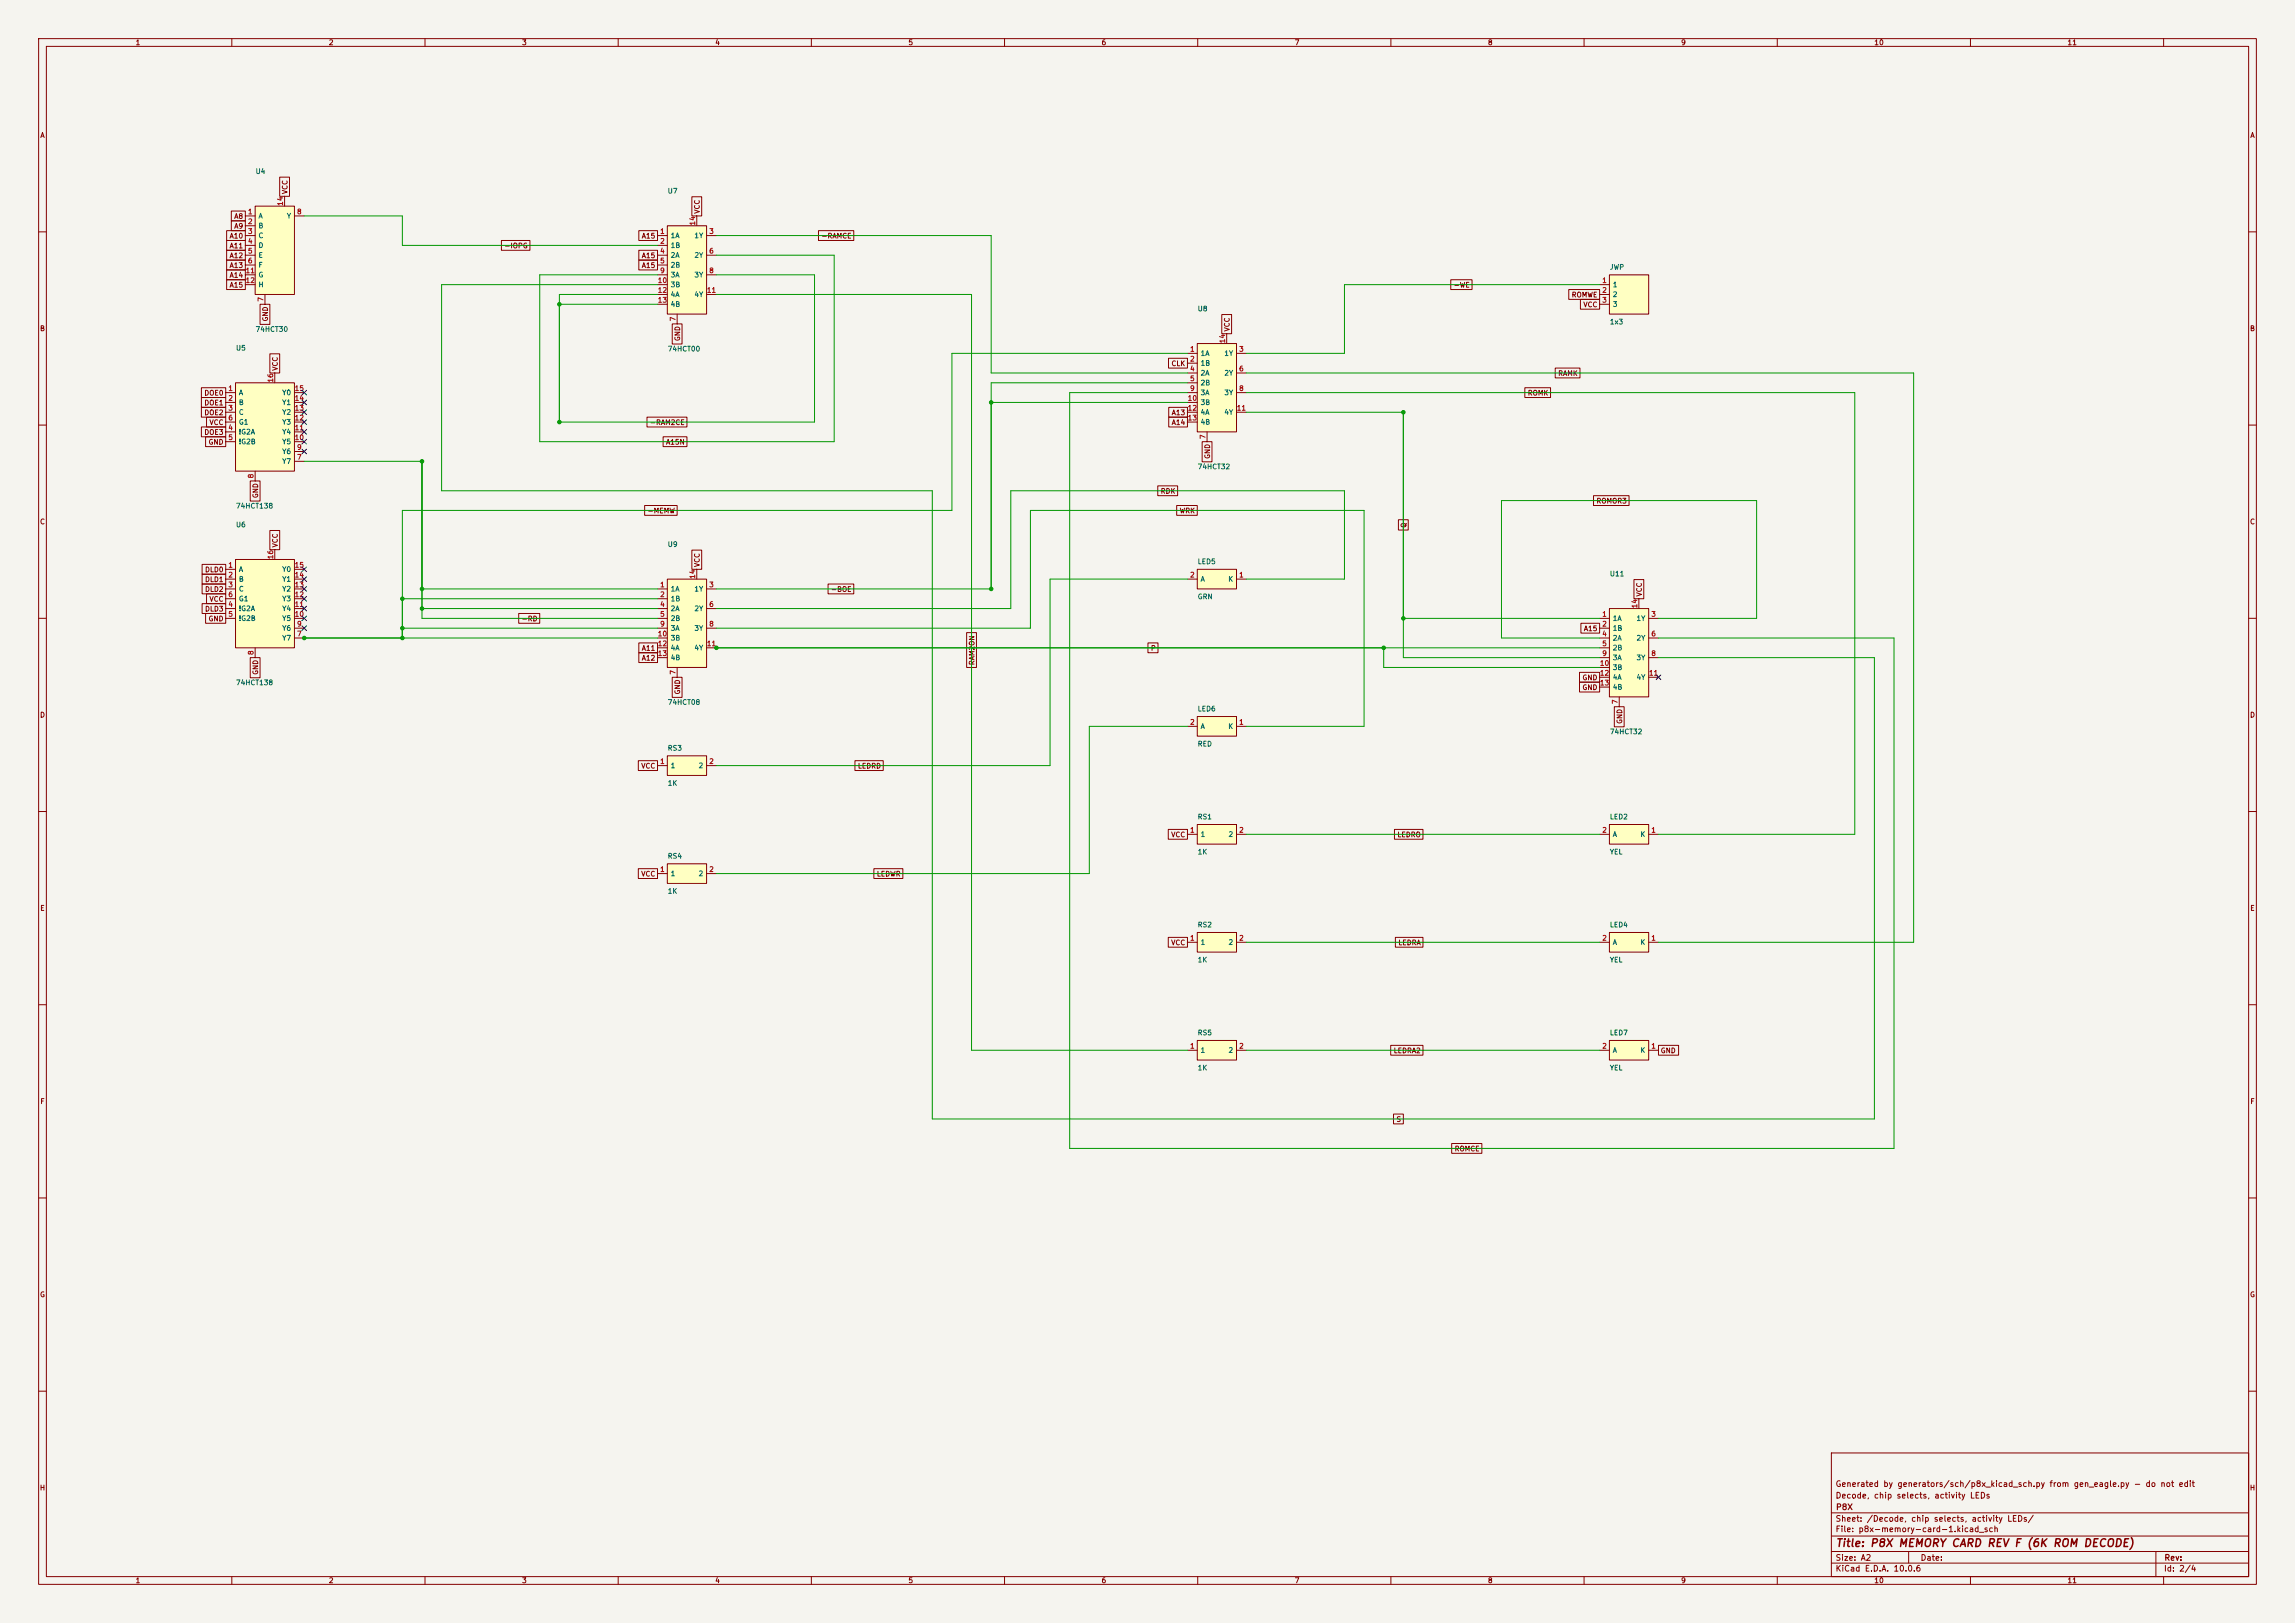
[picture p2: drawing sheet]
<svg xmlns="http://www.w3.org/2000/svg" width="594mm" height="420mm" viewBox="0 0 594 420" stroke-linecap="round" stroke-linejoin="round" font-family="sans-serif">
<defs><g id="words">
<text font-size="2" fill="#840000" x="475" y="400.8">Title: P8X MEMORY CARD REV F (6K ROM DECODE)</text>
<g font-size="1.5" fill="#840000">
<text x="475" y="388.1">Decode, chip selects, activity LEDs</text>
<text x="475" y="385.1">Generated by generators/sch/p8x_kicad_sch.py from gen_eagle.py - do not edit</text>
<text x="475" y="394.1">Sheet: /Decode, chip selects, activity LEDs/</text>
<text x="475.1" y="391.1">P8X</text>
<text x="475" y="396.8">File: p8x-memory-card-1.kicad_sch</text>
<text x="475" y="407">KiCad E.D.A. 10.0.6</text>
<text x="475" y="404.2">Size: A2</text>
<text x="497" y="404.2">Date:</text>
<text x="560" y="407">Id: 2/4</text>
<text x="560.1" y="404.2">Rev:</text>
</g>
<g font-size="1.3" fill="#840000">
<text x="35" y="12">1</text>
<text x="85" y="12">2</text>
<text x="135" y="12">3</text>
<text x="185" y="12">4</text>
<text x="235" y="12">5</text>
<text x="285" y="12">6</text>
<text x="335" y="12">7</text>
<text x="385" y="12">8</text>
<text x="435" y="12">9</text>
<text x="485" y="12">10</text>
<text x="535" y="12">11</text>
<text x="10.3" y="36">A</text>
<text x="582.3" y="36">A</text>
<text x="74.7" y="50.4" transform="rotate(-90 74.7 50.4)">VCC</text>
<text x="60.5" y="56.9">A8</text>
<text x="60.5" y="59.5">A9</text>
<text x="181.4" y="55.4" transform="rotate(-90 181.4 55.4)">VCC</text>
<text x="59.3" y="62">A10</text>
<text x="59.3" y="64.6">A11</text>
<text x="130.4" y="64.6">-IOPG</text>
<text x="166" y="62">A15</text>
<text x="212.5" y="62">-RAMCE</text>
<text x="59.3" y="67.1">A12</text>
<text x="59.3" y="69.6">A13</text>
<text x="166" y="67.1">A15</text>
<text x="166" y="69.6">A15</text>
<text x="59.3" y="72.2">A14</text>
<text x="59.3" y="74.7">A15</text>
<text x="376.1" y="74.7">-WE</text>
<text x="406.7" y="77.3">ROMWE</text>
<text x="69.6" y="83.3" transform="rotate(-90 69.6 83.3)">GND</text>
<text x="409.7" y="79.8">VCC</text>
<text x="10.2" y="86">B</text>
<text x="176.3" y="88.4" transform="rotate(-90 176.3 88.4)">GND</text>
<text x="318.6" y="85.9" transform="rotate(-90 318.6 85.9)">VCC</text>
<text x="582.2" y="86">B</text>
<text x="303.1" y="95">CLK</text>
<text x="72.2" y="96.1" transform="rotate(-90 72.2 96.1)">VCC</text>
<text x="403.2" y="97.6">RAMK</text>
<text x="52.8" y="105.2">DOE1</text>
<text x="52.8" y="102.7">DOE0</text>
<text x="52.8" y="107.7">DOE2</text>
<text x="303.1" y="107.7">A13</text>
<text x="395.3" y="102.7">ROMK</text>
<text x="52.8" y="112.8">DOE3</text>
<text x="54.1" y="110.3">VCC</text>
<text x="168.1" y="110.3">-RAM2CE</text>
<text x="303.1" y="110.3">A14</text>
<text x="53.8" y="115.4">GND</text>
<text x="172.3" y="115.4">A15N</text>
<text x="313.5" y="118.9" transform="rotate(-90 313.5 118.9)">GND</text>
<text x="67.1" y="129" transform="rotate(-90 67.1 129)">GND</text>
<text x="300.3" y="128.1">RDK</text>
<text x="413.1" y="130.6">ROMOR3</text>
<text x="10.2" y="136">C</text>
<text x="167.5" y="133.1">-MEMW</text>
<text x="305.2" y="133.1">WRK</text>
<text x="364.3" y="136.7" transform="rotate(-90 364.3 136.7)">Q</text>
<text x="582.2" y="136">C</text>
<text x="72.2" y="141.8" transform="rotate(-90 72.2 141.8)">VCC</text>
<text x="52.9" y="148.4">DLD0</text>
<text x="181.4" y="146.9" transform="rotate(-90 181.4 146.9)">VCC</text>
<text x="52.9" y="153.5">DLD2</text>
<text x="52.9" y="150.9">DLD1</text>
<text x="54.1" y="156">VCC</text>
<text x="215" y="153.5">-BOE</text>
<text x="425.2" y="154.5" transform="rotate(-90 425.2 154.5)">VCC</text>
<text x="52.9" y="158.5">DLD3</text>
<text x="53.8" y="161.1">GND</text>
<text x="134.9" y="161.1">-RD</text>
<text x="409.8" y="163.6">A15</text>
<text x="166" y="171.2">A12</text>
<text x="166" y="168.7">A11</text>
<text x="252.5" y="172.3" transform="rotate(-90 252.5 172.3)">RAM2ON</text>
<text x="297.7" y="168.7">P</text>
<text x="67.1" y="174.8" transform="rotate(-90 67.1 174.8)">GND</text>
<text x="176.3" y="179.8" transform="rotate(-90 176.3 179.8)">GND</text>
<text x="409.4" y="176.3">GND</text>
<text x="409.4" y="178.9">GND</text>
<text x="10.2" y="186">D</text>
<text x="582.2" y="186">D</text>
<text x="420.2" y="187.5" transform="rotate(-90 420.2 187.5)">GND</text>
<text x="165.8" y="199.2">VCC</text>
<text x="221.9" y="199.2">LEDRD</text>
<text x="303" y="217">VCC</text>
<text x="361.5" y="217">LEDRO</text>
<text x="165.8" y="227.1">VCC</text>
<text x="226.8" y="227.1">LEDWR</text>
<text x="10.3" y="236">E</text>
<text x="582.3" y="236">E</text>
<text x="303" y="244.9">VCC</text>
<text x="361.8" y="244.9">LEDRA</text>
<text x="360.6" y="272.8">LEDRA2</text>
<text x="429.7" y="272.8">GND</text>
<text x="10.3" y="286">F</text>
<text x="582.3" y="286">F</text>
<text x="361.3" y="290.6">S</text>
<text x="376.4" y="298.2">ROMCE</text>
<text x="10.2" y="336">G</text>
<text x="582.2" y="336">G</text>
<text x="10.2" y="386">H</text>
<text x="582.2" y="386">H</text>
<text x="35" y="410">1</text>
<text x="85" y="410">2</text>
<text x="135" y="410">3</text>
<text x="185" y="410">4</text>
<text x="235" y="410">5</text>
<text x="285" y="410">6</text>
<text x="335" y="410">7</text>
<text x="385" y="410">8</text>
<text x="435" y="410">9</text>
<text x="485" y="410">10</text>
<text x="535" y="410">11</text>
</g>
<g font-size="1.3" fill="#006464">
<text x="66" y="45.3">U4</text>
<text x="172.7" y="50.4">U7</text>
<text x="66.8" y="56.8">A</text>
<text x="66.8" y="59.4">B</text>
<text x="74.1" y="56.8">Y</text>
<text x="66.8" y="61.9">C</text>
<text x="66.8" y="64.5">D</text>
<text x="173.5" y="61.9">1A</text>
<text x="173.5" y="64.5">1B</text>
<text x="179.6" y="61.9">1Y</text>
<text x="66.8" y="67">E</text>
<text x="66.8" y="69.5">F</text>
<text x="173.5" y="67">2A</text>
<text x="173.5" y="69.5">2B</text>
<text x="179.6" y="67">2Y</text>
<text x="416.5" y="70.1">JWP</text>
<text x="66.8" y="72.1">G</text>
<text x="66.8" y="74.6">H</text>
<text x="173.5" y="72.1">3A</text>
<text x="173.5" y="74.6">3B</text>
<text x="173.5" y="77.2">4A</text>
<text x="179.6" y="72.1">3Y</text>
<text x="179.6" y="77.2">4Y</text>
<text x="417.3" y="74.6">1</text>
<text x="417.3" y="77.2">2</text>
<text x="173.5" y="79.7">4B</text>
<text x="309.9" y="80.9">U8</text>
<text x="417.3" y="79.7">3</text>
<text x="66" y="86.2">74HCT30</text>
<text x="416.5" y="84.2">1x3</text>
<text x="60.9" y="91">U5</text>
<text x="172.7" y="91.2">74HCT00</text>
<text x="310.6" y="92.4">1A</text>
<text x="310.6" y="94.9">1B</text>
<text x="316.8" y="92.4">1Y</text>
<text x="310.6" y="97.5">2A</text>
<text x="310.6" y="100">2B</text>
<text x="316.8" y="97.5">2Y</text>
<text x="61.7" y="102.6">A</text>
<text x="61.7" y="105.1">B</text>
<text x="61.7" y="107.6">C</text>
<text x="72.9" y="107.6">Y2</text>
<text x="72.9" y="105.1">Y1</text>
<text x="72.9" y="102.6">Y0</text>
<text x="310.6" y="102.6">3A</text>
<text x="310.6" y="105.1">3B</text>
<text x="310.6" y="107.6">4A</text>
<text x="316.8" y="102.6">3Y</text>
<text x="316.8" y="107.6">4Y</text>
<text x="61.7" y="112.7">!G2A</text>
<text x="61.7" y="110.2">G1</text>
<text x="72.9" y="112.7">Y4</text>
<text x="72.9" y="110.2">Y3</text>
<text x="310.6" y="110.2">4B</text>
<text x="61.7" y="115.3">!G2B</text>
<text x="72.9" y="117.8">Y6</text>
<text x="72.9" y="115.3">Y5</text>
<text x="72.9" y="120.3">Y7</text>
<text x="309.9" y="121.7">74HCT32</text>
<text x="60.9" y="131.9">74HCT138</text>
<text x="60.9" y="136.7">U6</text>
<text x="172.7" y="141.8">U9</text>
<text x="61.7" y="148.3">A</text>
<text x="72.9" y="148.3">Y0</text>
<text x="309.9" y="146.3">LED5</text>
<text x="416.5" y="149.4">U11</text>
<text x="61.7" y="150.8">B</text>
<text x="61.7" y="153.4">C</text>
<text x="61.7" y="155.9">G1</text>
<text x="72.9" y="155.9">Y3</text>
<text x="72.9" y="153.4">Y2</text>
<text x="72.9" y="150.8">Y1</text>
<text x="173.5" y="153.4">1A</text>
<text x="173.5" y="155.9">1B</text>
<text x="179.6" y="153.4">1Y</text>
<text x="309.9" y="155.4">GRN</text>
<text x="310.6" y="150.8">A</text>
<text x="317.8" y="150.8">K</text>
<text x="61.7" y="158.4">!G2A</text>
<text x="61.7" y="161">!G2B</text>
<text x="72.9" y="161">Y5</text>
<text x="72.9" y="158.4">Y4</text>
<text x="173.5" y="158.4">2A</text>
<text x="173.5" y="161">2B</text>
<text x="179.6" y="158.4">2Y</text>
<text x="417.3" y="161">1A</text>
<text x="423.4" y="161">1Y</text>
<text x="72.9" y="166.1">Y7</text>
<text x="72.9" y="163.5">Y6</text>
<text x="173.5" y="163.5">3A</text>
<text x="173.5" y="166.1">3B</text>
<text x="179.6" y="163.5">3Y</text>
<text x="417.3" y="163.5">1B</text>
<text x="417.3" y="166.1">2A</text>
<text x="423.4" y="166.1">2Y</text>
<text x="173.5" y="168.6">4A</text>
<text x="173.5" y="171.1">4B</text>
<text x="179.6" y="168.6">4Y</text>
<text x="417.3" y="168.6">2B</text>
<text x="417.3" y="171.1">3A</text>
<text x="417.3" y="173.7">3B</text>
<text x="423.4" y="171.1">3Y</text>
<text x="60.9" y="177.6">74HCT138</text>
<text x="417.3" y="176.2">4A</text>
<text x="417.3" y="178.8">4B</text>
<text x="423.4" y="176.2">4Y</text>
<text x="172.7" y="182.7">74HCT08</text>
<text x="309.9" y="184.4">LED6</text>
<text x="310.6" y="188.9">A</text>
<text x="317.8" y="188.9">K</text>
<text x="416.5" y="190.3">74HCT32</text>
<text x="172.7" y="194.5">RS3</text>
<text x="309.9" y="193.5">RED</text>
<text x="172.7" y="203.6">1K</text>
<text x="173.5" y="199.1">1</text>
<text x="180.7" y="199.1">2</text>
<text x="309.9" y="212.3">RS1</text>
<text x="416.5" y="212.3">LED2</text>
<text x="309.9" y="221.4">1K</text>
<text x="310.6" y="216.9">1</text>
<text x="317.8" y="216.9">2</text>
<text x="416.5" y="221.4">YEL</text>
<text x="417.3" y="216.9">A</text>
<text x="424.5" y="216.9">K</text>
<text x="172.7" y="222.5">RS4</text>
<text x="173.5" y="227">1</text>
<text x="180.7" y="227">2</text>
<text x="172.7" y="231.6">1K</text>
<text x="309.9" y="240.3">RS2</text>
<text x="310.6" y="244.8">1</text>
<text x="317.8" y="244.8">2</text>
<text x="416.5" y="240.3">LED4</text>
<text x="417.3" y="244.8">A</text>
<text x="424.5" y="244.8">K</text>
<text x="309.9" y="249.3">1K</text>
<text x="416.5" y="249.3">YEL</text>
<text x="309.9" y="268.2">RS5</text>
<text x="416.5" y="268.2">LED7</text>
<text x="310.6" y="272.7">1</text>
<text x="317.8" y="272.7">2</text>
<text x="417.3" y="272.7">A</text>
<text x="424.5" y="272.7">K</text>
<text x="309.9" y="277.3">1K</text>
<text x="416.5" y="277.3">YEL</text>
</g>
<g font-size="1.3" fill="#a90000">
<text x="73.5" y="53.4" transform="rotate(-90 73.5 53.4)">14</text>
<text x="64" y="55.7">1</text>
<text x="64" y="58.3">2</text>
<text x="76.7" y="55.7">8</text>
<text x="180.2" y="58.5" transform="rotate(-90 180.2 58.5)">14</text>
<text x="64" y="60.8">3</text>
<text x="64" y="63.4">4</text>
<text x="64" y="65.9">5</text>
<text x="170.7" y="60.8">1</text>
<text x="170.7" y="63.4">2</text>
<text x="170.7" y="65.9">4</text>
<text x="183.4" y="60.8">3</text>
<text x="183.4" y="65.9">6</text>
<text x="63.4" y="71">11</text>
<text x="64" y="68.4">6</text>
<text x="170.7" y="68.4">5</text>
<text x="170.7" y="71">9</text>
<text x="183.4" y="71">8</text>
<text x="63.4" y="73.5">12</text>
<text x="170.1" y="73.5">10</text>
<text x="170.1" y="76.1">12</text>
<text x="182.8" y="76.1">11</text>
<text x="414.6" y="73.5">1</text>
<text x="414.6" y="76.1">2</text>
<text x="68.4" y="78.2" transform="rotate(-90 68.4 78.2)">7</text>
<text x="170.1" y="78.6">13</text>
<text x="175.1" y="83.3" transform="rotate(-90 175.1 83.3)">7</text>
<text x="414.6" y="78.6">3</text>
<text x="317.4" y="89" transform="rotate(-90 317.4 89)">14</text>
<text x="307.9" y="91.3">1</text>
<text x="307.9" y="93.8">2</text>
<text x="320.6" y="91.3">3</text>
<text x="59" y="101.5">1</text>
<text x="71" y="99.1" transform="rotate(-90 71 99.1)">16</text>
<text x="76.1" y="101.5">15</text>
<text x="307.9" y="96.4">4</text>
<text x="307.9" y="98.9">5</text>
<text x="307.9" y="101.5">9</text>
<text x="320.6" y="96.4">6</text>
<text x="320.6" y="101.5">8</text>
<text x="59" y="104">2</text>
<text x="59" y="106.5">3</text>
<text x="76.1" y="106.5">13</text>
<text x="76.1" y="104">14</text>
<text x="307.3" y="104">10</text>
<text x="307.3" y="106.5">12</text>
<text x="320" y="106.5">11</text>
<text x="59" y="111.6">4</text>
<text x="59" y="109.1">6</text>
<text x="76.1" y="111.6">11</text>
<text x="76.1" y="109.1">12</text>
<text x="307.3" y="109.1">13</text>
<text x="312.3" y="113.8" transform="rotate(-90 312.3 113.8)">7</text>
<text x="59" y="114.2">5</text>
<text x="76.1" y="114.2">10</text>
<text x="76.7" y="119.2">7</text>
<text x="76.7" y="116.7">9</text>
<text x="65.9" y="123.9" transform="rotate(-90 65.9 123.9)">8</text>
<text x="59" y="147.2">1</text>
<text x="59" y="149.7">2</text>
<text x="71" y="144.8" transform="rotate(-90 71 144.8)">16</text>
<text x="76.1" y="149.7">14</text>
<text x="76.1" y="147.2">15</text>
<text x="180.2" y="149.9" transform="rotate(-90 180.2 149.9)">14</text>
<text x="307.9" y="149.7">2</text>
<text x="320.6" y="149.7">1</text>
<text x="59" y="152.3">3</text>
<text x="59" y="154.8">6</text>
<text x="76.1" y="154.8">12</text>
<text x="76.1" y="152.3">13</text>
<text x="170.7" y="152.3">1</text>
<text x="170.7" y="154.8">2</text>
<text x="183.4" y="152.3">3</text>
<text x="59" y="157.3">4</text>
<text x="59" y="159.9">5</text>
<text x="76.1" y="159.9">10</text>
<text x="76.1" y="157.3">11</text>
<text x="170.7" y="157.3">4</text>
<text x="170.7" y="159.9">5</text>
<text x="183.4" y="157.3">6</text>
<text x="414.6" y="159.9">1</text>
<text x="424" y="157.5" transform="rotate(-90 424 157.5)">14</text>
<text x="427.3" y="159.9">3</text>
<text x="76.7" y="165">7</text>
<text x="76.7" y="162.4">9</text>
<text x="170.1" y="165">10</text>
<text x="170.1" y="167.5">12</text>
<text x="170.7" y="162.4">9</text>
<text x="182.8" y="167.5">11</text>
<text x="183.4" y="162.4">8</text>
<text x="414.6" y="162.4">2</text>
<text x="414.6" y="165">4</text>
<text x="414.6" y="167.5">5</text>
<text x="427.3" y="165">6</text>
<text x="65.9" y="169.6" transform="rotate(-90 65.9 169.6)">8</text>
<text x="170.1" y="170">13</text>
<text x="414" y="172.6">10</text>
<text x="414.6" y="170">9</text>
<text x="427.3" y="170">8</text>
<text x="175.1" y="174.7" transform="rotate(-90 175.1 174.7)">7</text>
<text x="414" y="175.1">12</text>
<text x="414" y="177.7">13</text>
<text x="426.7" y="175.1">11</text>
<text x="419" y="182.3" transform="rotate(-90 419 182.3)">7</text>
<text x="307.9" y="187.8">2</text>
<text x="320.6" y="187.8">1</text>
<text x="170.7" y="198">1</text>
<text x="183.4" y="198">2</text>
<text x="307.9" y="215.8">1</text>
<text x="320.6" y="215.8">2</text>
<text x="414.6" y="215.8">2</text>
<text x="427.3" y="215.8">1</text>
<text x="170.7" y="225.9">1</text>
<text x="183.4" y="225.9">2</text>
<text x="307.9" y="243.7">1</text>
<text x="320.6" y="243.7">2</text>
<text x="414.6" y="243.7">2</text>
<text x="427.3" y="243.7">1</text>
<text x="307.9" y="271.6">1</text>
<text x="320.6" y="271.6">2</text>
<text x="414.6" y="271.6">2</text>
<text x="427.3" y="271.6">1</text>
</g>
</g></defs>
<path d="M0 0h594v420h-594z" fill="#f5f4ef" stroke="#f5f4ef" stroke-width=".26"/>
<g fill="none" stroke="#840000" stroke-width=".26">
<path d="M10 10h574v400h-574zM12 12h570v396h-570zM60 10v2M110 10v2M160 10v2M210 10v2M260 10v2M310 10v2M360 10v2M410 10v2M460 10v2M510 10v2"/>
<path d="M560 10v2M10 60h2M582 60h2M10 110h2M582 110h2M10 160h2M582 160h2M10 210h2M582 210h2M10 260h2M582 260h2M10 310h2"/>
<path d="M582 310h2M10 360h2M474 376h108v32h-108zM582 360h2M474 397.5h108M474 391.5h108M60 408v2M110 408v2M160 408v2M210 408v2M260 408v2M310 408v2"/>
<path d="M360 408v2M410 408v2M460 408v2M474 404.5h108M474 401.5h108M494 401.5v3M510 408v2M558 401.5v6.5M560 408v2"/>
</g>
<path d="M61 144.8h15.2v22.8h-15.2z" fill="#ffffc2"/>
<g fill="none" stroke="#840000" stroke-width=".26">
<path d="M58.4 147.3h2.6M58.4 149.9h2.6M58.4 152.4h2.6M58.4 157.5h2.6M58.4 154.9h2.6M61 144.8h15.2v22.8h-15.2zM71.1 142.2v2.6M76.2 147.3h2.5M76.2 149.9h2.5M76.2 152.4h2.5M76.2 157.5h2.5M76.2 154.9h2.5"/>
<path d="M58.4 160h2.6M66 167.6v2.6M76.2 160h2.5M76.2 165.1h2.5M76.2 162.6h2.5"/>
</g>
<path d="M309.9 269.2h10.1v5.1h-10.1z" fill="#ffffc2"/>
<path d="M307.3 271.8h2.6M309.9 269.2h10.1v5.1h-10.1zM320 271.8h2.6" fill="none" stroke="#840000" stroke-width=".26"/>
<path d="M309.9 147.3h10.1v5.1h-10.1z" fill="#ffffc2"/>
<path d="M307.3 149.9h2.6M309.9 147.3h10.1v5.1h-10.1zM320 149.9h2.6" fill="none" stroke="#840000" stroke-width=".26"/>
<path d="M309.9 185.4h10.1v5.1h-10.1z" fill="#ffffc2"/>
<path d="M307.3 188h2.6M309.9 185.4h10.1v5.1h-10.1zM320 188h2.6" fill="none" stroke="#840000" stroke-width=".26"/>
<path d="M309.9 213.4h10.1v5h-10.1z" fill="#ffffc2"/>
<path d="M307.3 215.9h2.6M309.9 213.4h10.1v5h-10.1zM320 215.9h2.6" fill="none" stroke="#840000" stroke-width=".26"/>
<path d="M309.9 88.9h10.1v22.9h-10.1z" fill="#ffffc2"/>
<g fill="none" stroke="#840000" stroke-width=".26">
<path d="M307.3 91.4h2.6M307.3 94h2.6M307.3 96.5h2.6M307.3 99.1h2.6M309.9 88.9h10.1v22.9h-10.1zM317.5 86.4v2.5M320 91.4h2.6M320 96.5h2.6M307.3 101.6h2.6M307.3 104.1h2.6M307.3 106.7h2.6M307.3 109.2h2.6"/>
<path d="M312.4 111.8v2.5M320 101.6h2.6M320 106.7h2.6"/>
</g>
<path d="M172.7 149.9h10.2v22.8h-10.2z" fill="#ffffc2"/>
<g fill="none" stroke="#840000" stroke-width=".26">
<path d="M170.2 152.4h2.5M170.2 154.9h2.5M170.2 157.5h2.5M172.7 149.9h10.2v22.8h-10.2zM180.3 147.3v2.6M182.9 152.4h2.5M182.9 157.5h2.5M170.2 160h2.5M170.2 162.6h2.5M170.2 165.1h2.5M170.2 167.6h2.5M170.2 170.2h2.5"/>
<path d="M175.3 172.7v2.6M182.9 162.6h2.5M182.9 167.6h2.5"/>
</g>
<path d="M172.7 195.6h10.2v5.1h-10.2z" fill="#ffffc2"/>
<path d="M170.2 198.1h2.5M172.7 195.6h10.2v5.1h-10.2zM182.9 198.1h2.5" fill="none" stroke="#840000" stroke-width=".26"/>
<path d="M172.7 223.5h10.2v5.1h-10.2z" fill="#ffffc2"/>
<path d="M170.2 226.1h2.5M172.7 223.5h10.2v5.1h-10.2zM182.9 226.1h2.5" fill="none" stroke="#840000" stroke-width=".26"/>
<path d="M309.9 241.3h10.1v5.1h-10.1z" fill="#ffffc2"/>
<path d="M307.3 243.8h2.6M309.9 241.3h10.1v5.1h-10.1zM320 243.8h2.6" fill="none" stroke="#840000" stroke-width=".26"/>
<path d="M61 99.1h15.2v22.8h-15.2z" fill="#ffffc2"/>
<g fill="none" stroke="#840000" stroke-width=".26">
<path d="M61 99.1h15.2v22.8h-15.2zM71.1 96.5v2.6M58.4 101.6h2.6M58.4 104.1h2.6M58.4 106.7h2.6M58.4 111.8h2.6M58.4 114.3h2.6M58.4 109.2h2.6M76.2 101.6h2.5M76.2 104.1h2.5M76.2 106.7h2.5M76.2 111.8h2.5"/>
<path d="M76.2 114.3h2.5M76.2 109.2h2.5M76.2 119.4h2.5M76.2 116.8h2.5M66 121.9v2.6"/>
</g>
<path d="M416.6 241.3h10.1v5.1h-10.1z" fill="#ffffc2"/>
<path d="M414 243.8h2.6M416.6 241.3h10.1v5.1h-10.1zM426.7 243.8h2.6" fill="none" stroke="#840000" stroke-width=".26"/>
<path d="M416.6 269.2h10.1v5.1h-10.1z" fill="#ffffc2"/>
<path d="M414 271.8h2.6M416.6 269.2h10.1v5.1h-10.1zM426.7 271.8h2.6" fill="none" stroke="#840000" stroke-width=".26"/>
<path d="M416.6 213.4h10.1v5h-10.1z" fill="#ffffc2"/>
<path d="M414 215.9h2.6M416.6 213.4h10.1v5h-10.1zM426.7 215.9h2.6" fill="none" stroke="#840000" stroke-width=".26"/>
<path d="M416.6 157.5h10.1v22.8h-10.1z" fill="#ffffc2"/>
<g fill="none" stroke="#840000" stroke-width=".26">
<path d="M416.6 157.5h10.1v22.8h-10.1zM424.2 154.9v2.6M414 160h2.6M414 162.6h2.6M414 165.1h2.6M414 167.6h2.6M414 170.2h2.6M414 172.7h2.6M414 175.3h2.6M414 177.8h2.6M426.7 160h2.6M426.7 165.1h2.6"/>
<path d="M426.7 170.2h2.6M426.7 175.3h2.6M419.1 180.3v2.6"/>
</g>
<path d="M416.6 71.1h10.1v10.2h-10.1z" fill="#ffffc2"/>
<path d="M414 73.7h2.6M414 76.2h2.6M414 78.7h2.6M416.6 71.1h10.1v10.2h-10.1z" fill="none" stroke="#840000" stroke-width=".26"/>
<path d="M172.7 58.4h10.2v22.9h-10.2z" fill="#ffffc2"/>
<g fill="none" stroke="#840000" stroke-width=".26">
<path d="M172.7 58.4h10.2v22.9h-10.2zM180.3 55.9v2.5M170.2 61h2.5M170.2 63.5h2.5M170.2 66h2.5M170.2 68.6h2.5M170.2 71.1h2.5M170.2 73.7h2.5M170.2 76.2h2.5M170.2 78.7h2.5M182.9 61h2.5M182.9 66h2.5"/>
<path d="M182.9 71.1h2.5M182.9 76.2h2.5M175.3 81.3v2.5"/>
</g>
<path d="M66 53.3h10.2v22.9h-10.2z" fill="#ffffc2"/>
<g fill="none" stroke="#840000" stroke-width=".26">
<path d="M58.7 59.7h4.8v2.5h-4.8zM59.9 54.6h3.6v2.6h-3.6zM59.9 57.1h3.6v2.6h-3.6zM63.5 55.9h2.5M63.5 58.4h2.5M66 53.3h10.2v22.9h-10.2zM72.4 45.8h2.5v5h-2.5zM73.7 50.8v2.5M76.2 55.9h2.5M165.3 59.7h4.9v2.5h-4.9zM179.1 50.9h2.5v5h-2.5zM211.8 59.7h9.2v2.5h-9.2z"/>
<path d="M58.7 62.2h4.8v2.6h-4.8zM58.7 64.8h4.8v2.5h-4.8zM58.7 67.3h4.8v2.6h-4.8zM58.7 69.8h4.8v2.6h-4.8zM58.7 72.4h4.8v2.5h-4.8zM63.5 61h2.5M63.5 63.5h2.5M63.5 66h2.5M63.5 68.6h2.5M63.5 71.1h2.5M63.5 73.7h2.5M67.3 78.7h2.6v5.2h-2.6z"/>
<path d="M68.6 76.2v2.5M129.8 62.2h7.4v2.6h-7.4zM165.3 64.8h4.9v2.5h-4.9zM165.3 67.3h4.9v2.6h-4.9zM375.5 72.4h5.5v2.5h-5.5zM406 74.9h8v2.6h-8zM409.1 77.5h4.9v2.5h-4.9zM69.8 91.6h2.6v4.9h-2.6zM174 83.8h2.5v5.2h-2.5zM302.4 92.7h4.9v2.6h-4.9zM316.2 81.4h2.6v5h-2.6zM402.5 95.2h6.4v2.6h-6.4z"/>
<path d="M52.1 102.9h6.3v2.5h-6.3zM52.1 110.5h6.3v2.5h-6.3zM52.1 100.3h6.3v2.6h-6.3zM52.1 105.4h6.3v2.6h-6.3zM53.2 113h5.2v2.6h-5.2zM53.5 107.9h4.9v2.6h-4.9zM167.5 107.9h10.3v2.6h-10.3zM171.6 113h6.2v2.6h-6.2zM302.5 107.9h4.8v2.6h-4.8zM302.5 105.4h4.8v2.6h-4.8zM311.1 114.3h2.6v5.2h-2.6zM394.7 100.3h6.6v2.6h-6.6z"/>
<path d="M64.8 124.5h2.5v5.2h-2.5zM69.8 137.3h2.6v4.9h-2.6zM166.9 130.8h8.4v2.6h-8.4zM299.7 125.7h5.1v2.6h-5.1zM304.6 130.8h5.3v2.6h-5.3zM361.9 134.5h2.6v2.7h-2.6zM412.4 128.3h9.2v2.5h-9.2zM52.3 146h6.1v2.6h-6.1zM52.3 156.2h6.1v2.6h-6.1zM52.3 151.1h6.1v2.6h-6.1zM52.3 148.6h6.1v2.5h-6.1zM53.2 158.7h5.2v2.6h-5.2z"/>
<path d="M53.5 153.7h4.9v2.5h-4.9zM134.3 158.7h5.4v2.6h-5.4zM179.1 142.4h2.5v4.9h-2.5zM214.3 151.1h6.7v2.6h-6.7zM422.9 150h2.6v4.9h-2.6zM64.8 170.2h2.5v5.2h-2.5zM165.3 168.9h4.9v2.6h-4.9zM165.3 166.4h4.9v2.5h-4.9zM174 175.3h2.5v5.2h-2.5zM250.2 163.7h2.5v9h-2.5zM297.1 166.4h2.6v2.5h-2.6zM408.8 174h5.2v2.5h-5.2z"/>
<path d="M408.8 176.5h5.2v2.6h-5.2zM409.2 161.3h4.8v2.5h-4.8zM165.2 196.8h5v2.6h-5zM221.3 196.8h7.3v2.6h-7.3zM417.8 182.9h2.6v5.2h-2.6zM302.4 214.6h4.9v2.6h-4.9zM360.9 214.6h7.4v2.6h-7.4zM165.2 224.8h5v2.5h-5zM226.2 224.8h7.5v2.5h-7.5zM302.4 242.6h4.9v2.5h-4.9zM361.2 242.6h7.1v2.5h-7.1zM360 270.5h8.3v2.6h-8.3z"/>
<path d="M429.3 270.5h5.2v2.6h-5.2zM360.7 288.3h2.5v2.5h-2.5zM375.7 295.9h7.8v2.6h-7.8z"/>
</g>
<g fill="none" stroke="#009600" stroke-width=".26">
<path d="M78.7 55.9h25.4v7.6h66.1M144.8 78.7h25.4M170.2 73.7h-55.9v53.3h127v162.6h243.8v-119.4h-55.8M185.4 71.1h25.4v38.1h-66v-33h25.4M185.4 66h30.5v48.3h-76.2v-43.2h30.5M185.4 61h71.1v35.5h50.8M185.4 76.2h66.1v195.6h55.8M414 73.7h-66v17.7h-25.4M307.3 91.4h-60.9v40.7h-142.3v33M307.3 99.1h-50.8v53.3h-71.1M322.6 96.5h172.7v147.3h-66M78.7 119.4h30.5v40.6h61"/>
<path d="M256.5 104.1h50.8M307.3 101.6h-30.4v195.6h213.3v-132.1h-60.9M322.6 106.7h40.6v63.5h50.8M322.6 101.6h157.5v114.3h-50.8M104.1 154.9h66.1M109.2 152.4h61M109.2 157.5h61M307.3 149.9h-35.5v48.2h-86.4M322.6 149.9h25.4v-22.9h-86.4v30.5h-76.2M78.7 165.1h91.5M104.1 162.6h66.1M185.4 162.6h81.3v-30.5h86.4v55.9h-30.5"/>
<path d="M185.4 167.6h228.6M358.1 167.6v5.1h55.9M363.2 160h50.8M429.3 160h25.4v-30.5h-66.1v35.6h25.4M307.3 188h-25.4v38.1h-96.5M322.6 215.9h91.4M322.6 243.8h91.4M322.6 271.8h91.4"/>
</g>
<g fill="none" stroke="#000084" stroke-width=".26">
<path d="M78.1 106.1l1.2 1.2M78.1 108.6l1.2 1.2M78.1 111.2l1.2 1.2M78.1 113.7l1.2 1.2M78.1 116.2l1.2 1.2M78.1 101l1.2 1.2M78.1 103.5l1.2 1.2M79.3 106.1l-1.2 1.2M79.3 108.6l-1.2 1.2M79.3 111.2l-1.2 1.2M79.3 113.7l-1.2 1.2M79.3 116.2l-1.2 1.2"/>
<path d="M79.3 101l-1.2 1.2M79.3 103.5l-1.2 1.2M78.1 146.7l1.2 1.2M78.1 154.3l1.2 1.2M78.1 151.8l1.2 1.2M78.1 156.9l1.2 1.2M78.1 149.3l1.2 1.2M78.1 159.4l1.2 1.2M79.3 146.7l-1.2 1.2M79.3 154.3l-1.2 1.2M79.3 151.8l-1.2 1.2M79.3 156.9l-1.2 1.2"/>
<path d="M79.3 149.3l-1.2 1.2M79.3 159.4l-1.2 1.2M78.1 162l1.2 1.2M79.3 162l-1.2 1.2M428.7 174.7l1.2 1.2M429.9 174.7l-1.2 1.2"/>
</g>
<g fill="#009600" stroke="#009600" stroke-width=".26">
<circle cx="78.7" cy="165.1" r=".46"/>
<circle cx="104.1" cy="154.9" r=".46"/>
<circle cx="104.1" cy="162.6" r=".46"/>
<circle cx="104.1" cy="165.1" r=".46"/>
<circle cx="144.8" cy="78.7" r=".46"/>
<circle cx="256.5" cy="104.1" r=".46"/>
<circle cx="256.5" cy="152.4" r=".46"/>
<circle cx="358.1" cy="167.6" r=".46"/>
<circle cx="363.2" cy="106.7" r=".46"/>
<circle cx="363.2" cy="160" r=".46"/>
<circle cx="185.4" cy="167.6" r=".46"/>
<circle cx="109.2" cy="152.4" r=".46"/>
<circle cx="109.2" cy="157.5" r=".46"/>
<circle cx="109.2" cy="119.4" r=".46"/>
<circle cx="144.8" cy="109.2" r=".46"/>
</g>
<use href="#words"/>
</svg>
